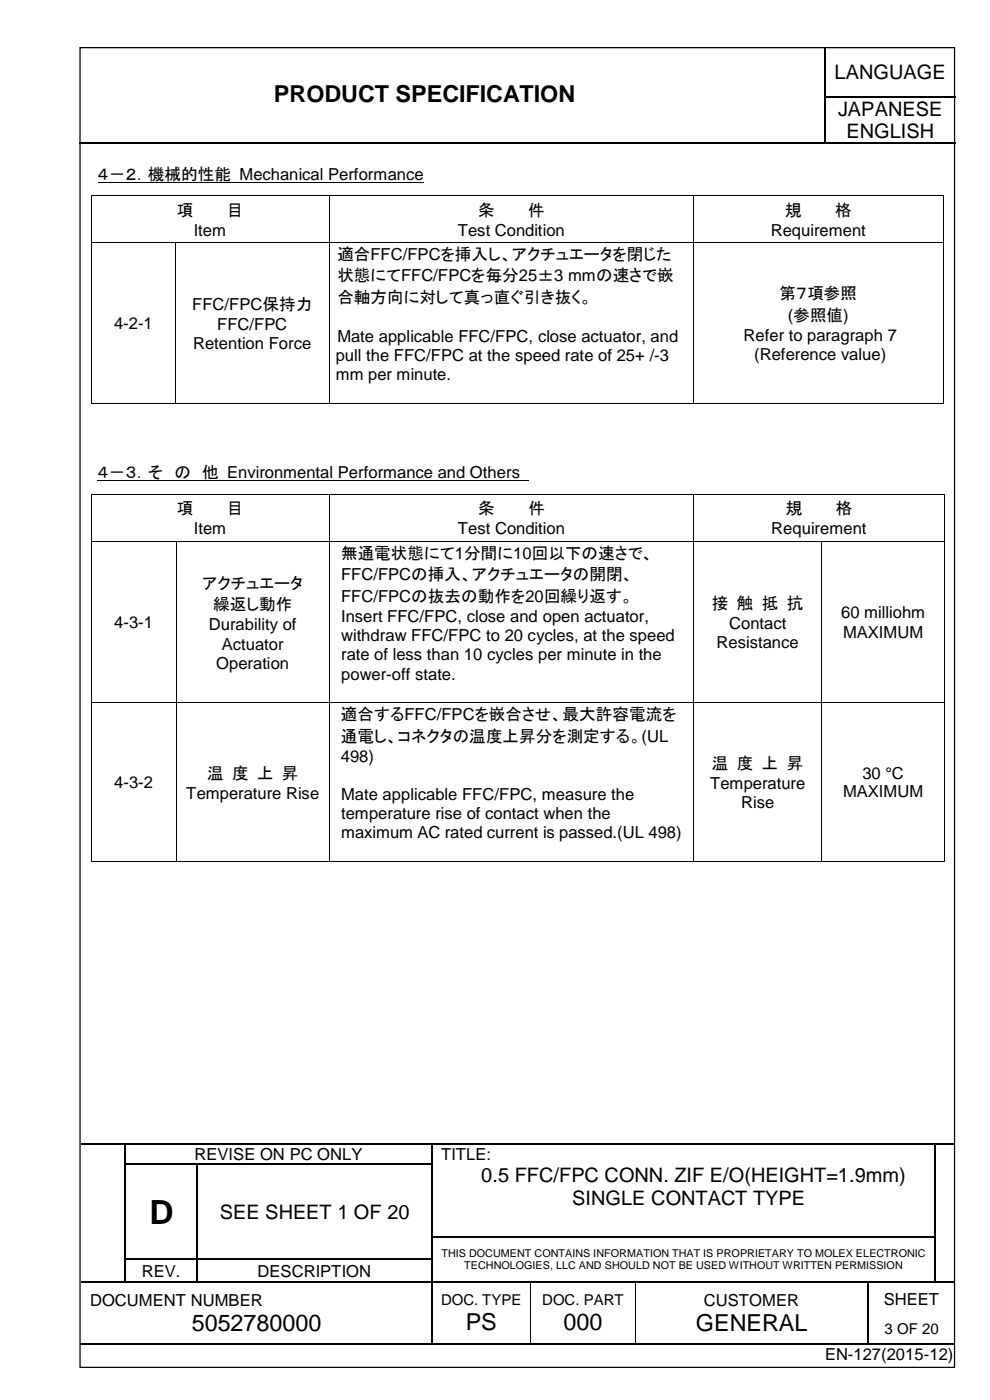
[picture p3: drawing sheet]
<svg xmlns="http://www.w3.org/2000/svg" width="210mm" height="297mm" viewBox="0 0 210 297" stroke-linecap="round" stroke-linejoin="round" font-family="sans-serif">
<defs><g id="words">
<text font-size="7.1" x="31.7" y="259.6">D</text>
<g font-size="5">
<text x="58.1" y="21.6">PRODUCT SPECIFICATION</text>
<text x="40.6" y="282.4">5052780000</text>
<text x="98.7" y="282.2">PS</text>
<text x="119.4" y="282.2">000</text>
<text x="147.6" y="282.4">GENERAL</text>
</g>
<g font-size="4.2">
<text x="176.9" y="16.7">LANGUAGE</text>
<text x="177.7" y="24.5">JAPANESE</text>
<text x="179.4" y="29.4">ENGLISH</text>
<text x="102" y="250.7">0.5 FFC/FPC CONN. ZIF E/O(HEIGHT=1.9mm)</text>
<text x="121.3" y="255.6">SINGLE CONTACT TYPE</text>
<text x="46.6" y="258.6">SEE SHEET 1 OF 20</text>
</g>
<g font-size="3.5">
<text x="20.7" y="38.1">４－２．機械的性能 Mechanical Performance</text>
<text x="37.5" y="45.7">項</text>
<text x="48.1" y="45.7">目</text>
<text x="101.4" y="45.7">条</text>
<text x="112" y="45.7">件</text>
<text x="166.4" y="45.7">規</text>
<text x="177.1" y="45.7">格</text>
<text x="41.1" y="50">Item</text>
<text x="97" y="50">Test Condition</text>
<text x="163.4" y="50">Requirement</text>
<text x="71.5" y="55.1">適合FFC/FPCを挿入し、アクチュエータを閉じた</text>
<text x="71.5" y="59.7">状態にてFFC/FPCを毎分25±3 mmの速さで嵌</text>
<text x="40.8" y="65.8">FFC/FPC保持力</text>
<text x="71.5" y="64.2">合軸方向に対して真っ直ぐ引き抜く。</text>
<text x="165.3" y="63.5">第７項参照</text>
<text x="24.2" y="69.8">4-2-1</text>
<text x="46.1" y="70">FFC/FPC</text>
<text x="167" y="68">(参照値)</text>
<text x="40.9" y="74.1">Retention Force</text>
<text x="71.2" y="76.6">pull the FFC/FPC at the speed rate of 25+ /-3</text>
<text x="71.5" y="72.6">Mate applicable FFC/FPC, close actuator, and</text>
<text x="157.6" y="72.3">Refer to paragraph 7</text>
<text x="159.9" y="76.4">(Reference value)</text>
<text x="71.2" y="80.7">mm per minute.</text>
<text x="20.7" y="101.4">４－３．そ の 他 Environmental Performance and Others</text>
<text x="37.5" y="109.1">項</text>
<text x="41.1" y="113.4">Item</text>
<text x="48.1" y="109.1">目</text>
<text x="97.1" y="113.4">Test Condition</text>
<text x="101.4" y="109.1">条</text>
<text x="112" y="109.1">件</text>
<text x="163.5" y="113.4">Requirement</text>
<text x="166.6" y="109.1">規</text>
<text x="177.2" y="109.1">格</text>
<text x="72.3" y="118.6">無通電状態にて1分間に10回以下の速さで、</text>
<text x="42.9" y="124.9">アクチュエータ</text>
<text x="72.3" y="123.1">FFC/FPCの挿入、アクチュエータの開閉、</text>
<text x="45.2" y="129.5">繰返し動作</text>
<text x="72.3" y="127.7">FFC/FPCの抜去の動作を20回繰り返す。</text>
<text x="72.3" y="132">Insert FFC/FPC, close and open actuator,</text>
<text x="150.9" y="129.2">接 触 抵 抗</text>
<text x="178.3" y="131.2">60 milliohm</text>
<text x="24.2" y="133.2">4-3-1</text>
<text x="44.3" y="133.7">Durability of</text>
<text x="47" y="137.8">Actuator</text>
<text x="72.3" y="136">withdraw FFC/FPC to 20 cycles, at the speed</text>
<text x="151.9" y="137.6">Resistance</text>
<text x="154.6" y="133.5">Contact</text>
<text x="178.7" y="135.3">MAXIMUM</text>
<text x="45.9" y="141.9">Operation</text>
<text x="72.3" y="140.1">rate of less than 10 cycles per minute in the</text>
<text x="72.3" y="144.2">power-off state.</text>
<text x="72.3" y="152.8">適合するFFC/FPCを嵌合させ、最大許容電流を</text>
<text x="72.3" y="157.3">通電し、コネクタの温度上昇分を測定する。(UL</text>
<text x="72.3" y="161.6">498)</text>
<text x="24.2" y="167.2">4-3-2</text>
<text x="43.9" y="165.2">温 度 上 昇</text>
<text x="150.6" y="167.5">Temperature</text>
<text x="150.9" y="163.1">温 度 上 昇</text>
<text x="182.8" y="165.2">30 °C</text>
<text x="39.5" y="169.4">Temperature Rise</text>
<text x="72.3" y="169.7">Mate applicable FFC/FPC, measure the</text>
<text x="72.3" y="173.8">temperature rise of contact when the</text>
<text x="157.1" y="171.5">Rise</text>
<text x="178.7" y="169.2">MAXIMUM</text>
<text x="72.3" y="177.8">maximum AC rated current is passed.(UL 498)</text>
<text x="41.2" y="246.1">REVISE ON PC ONLY</text>
<text x="93.5" y="246.1">TITLE:</text>
<text x="30.1" y="270.8">REV.</text>
<text x="54.6" y="270.8">DESCRIPTION</text>
<text x="19.1" y="277">DOCUMENT NUMBER</text>
<text x="149.2" y="277">CUSTOMER</text>
<text x="187.4" y="276.8">SHEET</text>
<text x="174.9" y="288.6">EN-127(2015-12)</text>
</g>
<g font-size="3.2">
<text x="93.5" y="276.9">DOC. TYPE</text>
<text x="115" y="276.9">DOC. PART</text>
<text x="187.5" y="283">3 OF 20</text>
</g>
<g font-size="2.3">
<text x="93.6" y="266.6">THIS DOCUMENT CONTAINS INFORMATION THAT IS PROPRIETARY TO MOLEX ELECTRONIC</text>
<text x="98.4" y="269.3">TECHNOLOGIES, LLC AND SHOULD NOT BE USED WITHOUT WRITTEN PERMISSION</text>
</g>
</g></defs>
<g fill="none" stroke="#000" stroke-width=".25">
<path d="M175 10.2v10.2M16.8 30.4h158M175 20.6v9.7M175.1 20.5h27.4M175.1 30.4h27.4M17.2 242.6h9.3M26.6 242.8v4M26.6 247.1v4.8M26.6 252.2v4.9M26.6 257.3v4.9M26.7 242.6h64.8M26.7 247h15"/>
<path d="M41.8 247.1v4.8M41.8 252.2v4.9M41.8 257.3v4.9M42 247h49.5M91.6 242.8v4M91.6 247.1v4.8M91.6 252.2v4.9M91.6 257.3v4.9M91.8 242.6h106.3M198.2 242.8v4M198.2 247.1v4.8M198.2 252.2v4.9"/>
<path d="M198.2 257.3v4.9M198.4 242.6h4M17.2 272h9.3M26.6 262.5v4.6M26.6 267.3v4.6M26.7 267.2h15M26.7 272h15M41.8 262.5v4.6M41.8 267.3v4.6M42 267.2h49.5M42 272h49.5M91.6 262.5v4.6"/>
<path d="M91.6 267.3v4.6M91.6 272.2v12.9M91.8 262.3h106.3M91.8 272h20.6M112.6 272h22M134.9 272h49M184 272.2v12.9M184.1 272h14M198.2 262.5v4.6M198.2 267.3v4.6M198.4 272h4M16.9 285.2h74.6"/>
<path d="M91.8 285.2h20.6M112.6 285.2h22M134.9 285.2h49M184.1 285.2h18.3"/>
</g>
<g fill="#000">
<path d="M174.8 20.4h.3v.2h-.3z" fill-rule="evenodd"/>
<path d="M174.8 30.3h.3v.3h-.3z" fill-rule="evenodd"/>
<path d="M26.5 242.5h.2v.3h-.2z" fill-rule="evenodd"/>
<path d="M26.5 246.8h.2v.3h-.2z" fill-rule="evenodd"/>
<path d="M26.5 251.9h.2v.3h-.2z" fill-rule="evenodd"/>
<path d="M26.5 257.1h.2v.2h-.2z" fill-rule="evenodd"/>
<path d="M41.7 246.8h.3v.3h-.3z" fill-rule="evenodd"/>
<path d="M41.7 251.9h.3v.3h-.3z" fill-rule="evenodd"/>
<path d="M41.7 257.1h.3v.2h-.3z" fill-rule="evenodd"/>
<path d="M91.5 242.5h.3v.3h-.3z" fill-rule="evenodd"/>
<path d="M91.5 246.8h.3v.3h-.3z" fill-rule="evenodd"/>
<path d="M91.5 251.9h.3v.3h-.3z" fill-rule="evenodd"/>
<path d="M91.5 257.1h.3v.2h-.3z" fill-rule="evenodd"/>
<path d="M198.1 242.5h.3v.3h-.3z" fill-rule="evenodd"/>
<path d="M198.1 246.8h.3v.3h-.3z" fill-rule="evenodd"/>
<path d="M198.1 251.9h.3v.3h-.3z" fill-rule="evenodd"/>
<path d="M198.1 257.1h.3v.2h-.3z" fill-rule="evenodd"/>
<path d="M26.5 262.2h.2v.3h-.2z" fill-rule="evenodd"/>
<path d="M26.5 267.1h.2v.2h-.2z" fill-rule="evenodd"/>
<path d="M26.5 271.9h.2v.3h-.2z" fill-rule="evenodd"/>
<path d="M41.7 262.2h.3v.3h-.3z" fill-rule="evenodd"/>
<path d="M41.7 267.1h.3v.2h-.3z" fill-rule="evenodd"/>
<path d="M41.7 271.9h.3v.3h-.3z" fill-rule="evenodd"/>
<path d="M91.5 262.2h.3v.3h-.3z" fill-rule="evenodd"/>
<path d="M91.5 267.1h.3v.2h-.3z" fill-rule="evenodd"/>
<path d="M91.5 271.9h.3v.3h-.3z" fill-rule="evenodd"/>
<path d="M112.4 271.9h.2v.3h-.2z" fill-rule="evenodd"/>
<path d="M134.6 271.9h.3v.3h-.3z" fill-rule="evenodd"/>
<path d="M183.9 271.9h.2v.3h-.2z" fill-rule="evenodd"/>
<path d="M198.1 262.2h.3v.3h-.3z" fill-rule="evenodd"/>
<path d="M198.1 267.1h.3v.2h-.3z" fill-rule="evenodd"/>
<path d="M198.1 271.9h.3v.3h-.3z" fill-rule="evenodd"/>
<path d="M91.5 285.1h.3v.3h-.3z" fill-rule="evenodd"/>
<path d="M112.4 285.1h.2v.3h-.2z" fill-rule="evenodd"/>
<path d="M134.6 285.1h.3v.3h-.3z" fill-rule="evenodd"/>
<path d="M183.9 285.1h.2v.3h-.2z" fill-rule="evenodd"/>
</g>
<path d="M112.5 272.2v12.9M134.7 272.2v12.9" fill="none" stroke="#000" stroke-width=".21"/>
<path d="M55.6 15.8h112.4v9.7h-112.4z" fill-rule="evenodd" fill="#fff"/>
<path d="M17 10.1h185.4v280h-185.4z" fill="none" stroke="#000" stroke-width=".26"/>
<g fill="none" stroke="#000" stroke-width=".21">
<path d="M20.7 38.7h69.1M19.3 41.7v9.7M19.3 51.5v34.1M19.4 41.6h50.3M19.4 51.4h17.8M37.3 51.5v34.1M37.4 51.4h32.3M69.8 41.7v9.7M69.8 51.5v34.1M69.9 41.6h77.1M69.9 51.4h77.1M147 41.7v9.7"/>
<path d="M147 51.5v34.1M147.1 41.6h52.8M147.1 51.4h52.8M200 41.7v9.7M200 51.5v34.1M19.4 85.6h17.8M37.4 85.6h32.3M69.9 85.6h77.1M147.1 85.6h52.8M19.3 104.9v9.9M19.3 115v34M19.4 104.8h50.3"/>
<path d="M19.4 114.9h18M20.7 102h91.4M37.5 115v34M37.6 114.9h32.1M69.8 104.9v9.9M69.8 115v34M69.9 104.8h77.1M69.9 114.9h77.1M147.1 104.9v9.9M147.1 115v34M147.2 104.8h53M147.2 114.9h27"/>
<path d="M174.2 115v34M174.3 114.9h25.9M200.2 104.9v9.9M200.2 115v34M19.3 149.2v33.5M19.4 149.1h18M37.5 149.2v33.5M37.6 149.1h32.1M69.8 149.2v33.5M69.9 149.1h77.1M147.1 149.2v33.5M147.2 149.1h27"/>
<path d="M174.2 149.2v33.5M174.3 149.1h25.9M200.2 149.2v33.5M19.4 182.8h18M37.6 182.8h32.1M69.9 182.8h77.1M147.2 182.8h27M174.3 182.8h25.9"/>
</g>
<g fill="#000">
<path d="M19.2 41.5h.2v.2h-.2z" fill-rule="evenodd"/>
<path d="M19.2 41.5h.2v.2h-.2z" fill-rule="evenodd"/>
<path d="M19.2 51.4h.2v.1h-.2z" fill-rule="evenodd"/>
<path d="M37.2 51.4h.2v.1h-.2z" fill-rule="evenodd"/>
<path d="M69.7 41.5h.2v.2h-.2z" fill-rule="evenodd"/>
<path d="M69.7 51.4h.2v.1h-.2z" fill-rule="evenodd"/>
<path d="M147 41.5h.1v.2h-.1z" fill-rule="evenodd"/>
<path d="M147 51.4h.1v.1h-.1z" fill-rule="evenodd"/>
<path d="M199.9 41.5h.2v.2h-.2z" fill-rule="evenodd"/>
<path d="M199.9 41.5h.2v.2h-.2z" fill-rule="evenodd"/>
<path d="M199.9 51.4h.2v.1h-.2z" fill-rule="evenodd"/>
<path d="M19.2 85.6h.2v.1h-.2z" fill-rule="evenodd"/>
<path d="M19.2 85.6h.2v.1h-.2z" fill-rule="evenodd"/>
<path d="M37.2 85.6h.2v.1h-.2z" fill-rule="evenodd"/>
<path d="M69.7 85.6h.2v.1h-.2z" fill-rule="evenodd"/>
<path d="M147 85.6h.1v.1h-.1z" fill-rule="evenodd"/>
<path d="M199.9 85.6h.2v.1h-.2z" fill-rule="evenodd"/>
<path d="M199.9 85.6h.2v.1h-.2z" fill-rule="evenodd"/>
<path d="M19.2 104.8h.2v.1h-.2z" fill-rule="evenodd"/>
<path d="M19.2 104.8h.2v.1h-.2z" fill-rule="evenodd"/>
<path d="M19.2 114.8h.2v.2h-.2z" fill-rule="evenodd"/>
<path d="M37.4 114.8h.2v.2h-.2z" fill-rule="evenodd"/>
<path d="M69.7 104.8h.2v.1h-.2z" fill-rule="evenodd"/>
<path d="M69.7 114.8h.2v.2h-.2z" fill-rule="evenodd"/>
<path d="M147 104.8h.2v.1h-.2z" fill-rule="evenodd"/>
<path d="M147 114.8h.2v.2h-.2z" fill-rule="evenodd"/>
<path d="M174.2 114.8h.1v.2h-.1z" fill-rule="evenodd"/>
<path d="M200.2 104.8h.1v.1h-.1z" fill-rule="evenodd"/>
<path d="M200.2 104.8h.1v.1h-.1z" fill-rule="evenodd"/>
<path d="M200.2 114.8h.1v.2h-.1z" fill-rule="evenodd"/>
<path d="M19.2 149h.2v.2h-.2z" fill-rule="evenodd"/>
<path d="M37.4 149h.2v.2h-.2z" fill-rule="evenodd"/>
<path d="M69.7 149h.2v.2h-.2z" fill-rule="evenodd"/>
<path d="M147 149h.2v.2h-.2z" fill-rule="evenodd"/>
<path d="M174.2 149h.1v.2h-.1z" fill-rule="evenodd"/>
<path d="M200.2 149h.1v.2h-.1z" fill-rule="evenodd"/>
<path d="M19.2 182.7h.2v.2h-.2z" fill-rule="evenodd"/>
<path d="M19.2 182.7h.2v.2h-.2z" fill-rule="evenodd"/>
<path d="M37.4 182.7h.2v.2h-.2z" fill-rule="evenodd"/>
<path d="M69.7 182.7h.2v.2h-.2z" fill-rule="evenodd"/>
<path d="M147 182.7h.2v.2h-.2z" fill-rule="evenodd"/>
<path d="M174.2 182.7h.1v.2h-.1z" fill-rule="evenodd"/>
<path d="M200.2 182.7h.1v.2h-.1z" fill-rule="evenodd"/>
<path d="M200.2 182.7h.1v.2h-.1z" fill-rule="evenodd"/>
</g>
<use href="#words"/>
</svg>
